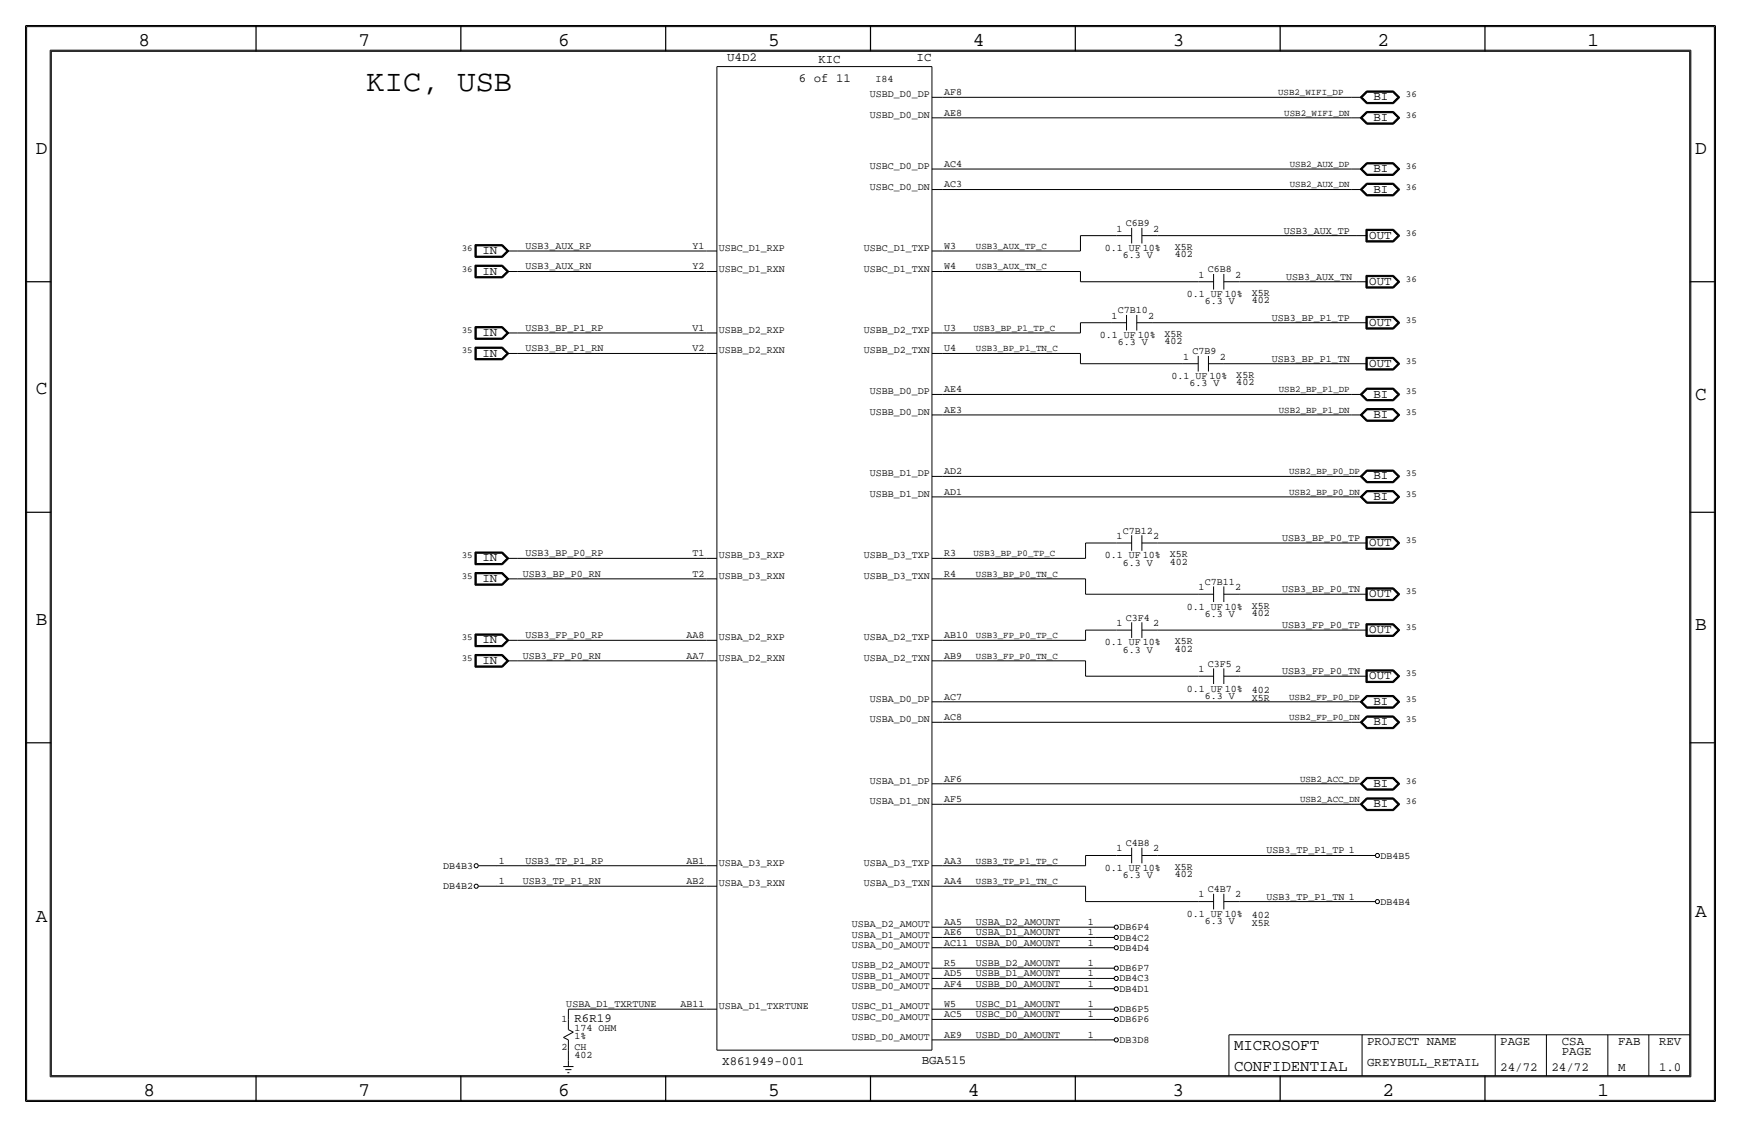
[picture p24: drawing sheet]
<svg xmlns="http://www.w3.org/2000/svg" width="432mm" height="279mm" viewBox="0 0 432 279" stroke-linecap="round" stroke-linejoin="round" font-family="sans-serif">
<defs><g id="words">
<text font-size="7.5" x="90.9" y="22.6">KIC, USB</text>
<g font-size="4.8">
<text x="34.3" y="11.4">8</text>
<text x="88.9" y="11.4">7</text>
<text x="138.5" y="11.4">6</text>
<text x="190.5" y="11.4">5</text>
<text x="241.3" y="11.4">4</text>
<text x="290.8" y="11.4">3</text>
<text x="341.6" y="11.4">2</text>
<text x="393.7" y="11.4">1</text>
<text x="8.9" y="38.1">D</text>
<text x="420.4" y="38.1">D</text>
<text x="8.9" y="97.8">C</text>
<text x="420.4" y="99.1">C</text>
<text x="8.9" y="154.9">B</text>
<text x="420.4" y="156.2">B</text>
<text x="420.4" y="227.3">A</text>
<text x="8.9" y="228.6">A</text>
<text x="35.6" y="271.8">8</text>
<text x="88.9" y="271.8">7</text>
<text x="138.4" y="271.8">6</text>
<text x="190.5" y="271.8">5</text>
<text x="240" y="271.8">4</text>
<text x="290.8" y="271.8">3</text>
<text x="342.9" y="271.8">2</text>
<text x="396.2" y="271.8">1</text>
</g>
<g font-size="3.9">
<text x="306.1" y="260.4">MICROSOFT</text>
<text x="306.1" y="265.4">CONFIDENTIAL</text>
</g>
<g font-size="3.1">
<text x="180.3" y="15.2">U4D2</text>
<text x="203" y="15.6">KIC</text>
<text x="227.3" y="15.2">IC</text>
<text x="198.1" y="20.3">6 of 11</text>
<text x="340.6" y="30">BI</text>
<text x="340.6" y="24.9">BI</text>
<text x="340.6" y="42.7">BI</text>
<text x="340.6" y="47.8">BI</text>
<text x="339.6" y="59.2">OUT</text>
<text x="119.6" y="63">IN</text>
<text x="119.6" y="68.1">IN</text>
<text x="339.6" y="70.6">OUT</text>
<text x="119.6" y="83.3">IN</text>
<text x="339.6" y="80.8">OUT</text>
<text x="119.6" y="88.4">IN</text>
<text x="339.6" y="90.9">OUT</text>
<text x="340.6" y="98.6">BI</text>
<text x="340.6" y="103.6">BI</text>
<text x="340.6" y="118.9">BI</text>
<text x="340.6" y="124">BI</text>
<text x="339.6" y="135.4">OUT</text>
<text x="119.6" y="139.2">IN</text>
<text x="119.6" y="144.3">IN</text>
<text x="339.6" y="148.1">OUT</text>
<text x="119.6" y="159.5">IN</text>
<text x="339.6" y="157">OUT</text>
<text x="119.6" y="164.6">IN</text>
<text x="339.6" y="168.4">OUT</text>
<text x="340.6" y="179.8">BI</text>
<text x="340.6" y="174.8">BI</text>
<text x="340.6" y="195.1">BI</text>
<text x="340.6" y="200.2">BI</text>
<text x="142.5" y="253.5">R6R19</text>
<text x="228.6" y="263.8">BGA515</text>
<text x="339.1" y="259.1">PROJECT NAME</text>
<text x="372.1" y="259.1">PAGE</text>
<text x="387.4" y="259.1">CSA</text>
<text x="387.4" y="261.6">PAGE</text>
<text x="401.3" y="259.1">FAB</text>
<text x="411.5" y="259.1">REV</text>
<text x="179.1" y="264.1">X861949-001</text>
<text x="339.1" y="264.2">GREYBULL_RETAIL</text>
<text x="372.1" y="265.4">24/72</text>
<text x="384.8" y="265.4">24/72</text>
<text x="401.3" y="265.4">M</text>
<text x="411.5" y="265.4">1.0</text>
</g>
<g font-size="2.5">
<text x="217.2" y="20.3">I84</text>
<text x="234.2" y="23.6">AF8</text>
<text x="215.7" y="24.1">USBD_D0_DP</text>
<text x="215.7" y="29.2">USBD_D0_DN</text>
<text x="234.2" y="28.7">AE8</text>
<text x="215.7" y="41.9">USBC_D0_DP</text>
<text x="234.2" y="41.4">AC4</text>
<text x="215.7" y="47">USBC_D0_DN</text>
<text x="234.2" y="46.5">AC3</text>
<text x="276.9" y="57.4">1</text>
<text x="279.2" y="56.1">C6B9</text>
<text x="286" y="57.4">2</text>
<text x="318.4" y="57.9">USB3_AUX_TP</text>
<text x="130.3" y="61.7">USB3_AUX_RP</text>
<text x="171.8" y="61.7">Y1</text>
<text x="178.3" y="62.2">USBC_D1_RXP</text>
<text x="214.3" y="62.2">USBC_D1_TXP</text>
<text x="234.2" y="61.7">W3</text>
<text x="274" y="62.2">0.1 UF 10%</text>
<text x="278.5" y="64">6.3 V</text>
<text x="291.4" y="62">X5R</text>
<text x="291.4" y="63.8">402</text>
<text x="130.3" y="66.8">USB3_AUX_RN</text>
<text x="171.8" y="66.8">Y2</text>
<text x="178.3" y="67.3">USBC_D1_RXN</text>
<text x="214.3" y="67.3">USBC_D1_TXN</text>
<text x="234.2" y="66.8">W4</text>
<text x="297.2" y="68.8">1</text>
<text x="299.5" y="67.6">C6B8</text>
<text x="306.3" y="68.8">2</text>
<text x="319" y="69.3">USB3_AUX_TN</text>
<text x="277.2" y="77.7">C7B10</text>
<text x="294.3" y="73.7">0.1 UF 10%</text>
<text x="298.8" y="75.5">6.3 V</text>
<text x="310.4" y="75.2">402</text>
<text x="310.4" y="73.4">X5R</text>
<text x="130.3" y="82">USB3_BP_P1_RP</text>
<text x="171.8" y="82">V1</text>
<text x="178.3" y="82.6">USBB_D2_RXP</text>
<text x="214.3" y="82.6">USBB_D2_TXP</text>
<text x="234.2" y="82">U3</text>
<text x="272.8" y="83.8">0.1 UF 10%</text>
<text x="275.6" y="79">1</text>
<text x="284.7" y="79">2</text>
<text x="288.9" y="83.6">X5R</text>
<text x="315.4" y="79.5">USB3_BP_P1_TP</text>
<text x="130.3" y="87.1">USB3_BP_P1_RN</text>
<text x="171.8" y="87.1">V2</text>
<text x="178.3" y="87.6">USBB_D2_RXN</text>
<text x="214.3" y="87.6">USBB_D2_TXN</text>
<text x="234.2" y="87.1">U4</text>
<text x="277.2" y="85.6">6.3 V</text>
<text x="288.9" y="85.4">402</text>
<text x="293.4" y="89.1">1</text>
<text x="295.7" y="87.9">C7B9</text>
<text x="302.5" y="89.1">2</text>
<text x="315.4" y="89.7">USB3_BP_P1_TN</text>
<text x="290.5" y="94">0.1 UF 10%</text>
<text x="295" y="95.8">6.3 V</text>
<text x="306.6" y="93.7">X5R</text>
<text x="306.6" y="95.5">402</text>
<text x="215.7" y="97.8">USBB_D0_DP</text>
<text x="234.2" y="97.3">AE4</text>
<text x="215.7" y="102.9">USBB_D0_DN</text>
<text x="234.2" y="102.4">AE3</text>
<text x="215.7" y="118.1">USBB_D1_DP</text>
<text x="234.2" y="117.6">AD2</text>
<text x="215.7" y="123.2">USBB_D1_DN</text>
<text x="234.2" y="122.7">AD1</text>
<text x="130.3" y="137.9">USB3_BP_P0_RP</text>
<text x="171.8" y="137.9">T1</text>
<text x="234.2" y="137.9">R3</text>
<text x="276.9" y="133.6">1</text>
<text x="278.5" y="132.3">C7B12</text>
<text x="286" y="133.6">2</text>
<text x="318" y="134.1">USB3_BP_P0_TP</text>
<text x="129.6" y="143">USB3_BP_P0_RN</text>
<text x="171.8" y="143">T2</text>
<text x="178.3" y="138.4">USBB_D3_RXP</text>
<text x="178.3" y="143.5">USBB_D3_RXN</text>
<text x="214.3" y="138.4">USBB_D3_TXP</text>
<text x="214.3" y="143.5">USBB_D3_TXN</text>
<text x="234.2" y="143">R4</text>
<text x="274" y="138.4">0.1 UF 10%</text>
<text x="278.5" y="140.2">6.3 V</text>
<text x="290.1" y="140">402</text>
<text x="290.1" y="138.2">X5R</text>
<text x="297.2" y="146.3">1</text>
<text x="298.8" y="145">C7B11</text>
<text x="306.3" y="146.3">2</text>
<text x="318" y="146.8">USB3_BP_P0_TN</text>
<text x="276.9" y="155.2">1</text>
<text x="279.2" y="153.9">C3F4</text>
<text x="286" y="155.2">2</text>
<text x="294.3" y="151.1">0.1 UF 10%</text>
<text x="298.8" y="152.9">6.3 V</text>
<text x="310.4" y="152.7">402</text>
<text x="310.4" y="150.9">X5R</text>
<text x="318" y="155.7">USB3_FP_P0_TP</text>
<text x="130.3" y="158.2">USB3_FP_P0_RP</text>
<text x="170.3" y="158.2">AA8</text>
<text x="178.3" y="158.8">USBA_D2_RXP</text>
<text x="214.3" y="158.8">USBA_D2_TXP</text>
<text x="234.2" y="158.2">AB10</text>
<text x="274" y="160">0.1 UF 10%</text>
<text x="278.5" y="161.8">6.3 V</text>
<text x="291.4" y="159.8">X5R</text>
<text x="291.4" y="161.5">402</text>
<text x="129.6" y="163.3">USB3_FP_P0_RN</text>
<text x="170.3" y="163.3">AA7</text>
<text x="178.3" y="163.8">USBA_D2_RXN</text>
<text x="214.3" y="163.8">USBA_D2_TXN</text>
<text x="234.2" y="163.3">AB9</text>
<text x="297.2" y="166.6">1</text>
<text x="299.5" y="165.3">C3F5</text>
<text x="306.3" y="166.6">2</text>
<text x="318" y="167.1">USB3_FP_P0_TN</text>
<text x="215.7" y="174">USBA_D0_DP</text>
<text x="234.2" y="173.5">AC7</text>
<text x="294.3" y="171.5">0.1 UF 10%</text>
<text x="298.8" y="173.2">6.3 V</text>
<text x="310.4" y="173.7">X5R</text>
<text x="310.4" y="171.7">402</text>
<text x="215.7" y="179.1">USBA_D0_DN</text>
<text x="234.2" y="178.6">AC8</text>
<text x="215.7" y="194.3">USBA_D1_DP</text>
<text x="234.2" y="193.8">AF6</text>
<text x="215.7" y="199.4">USBA_D1_DN</text>
<text x="234.2" y="198.9">AF5</text>
<text x="279.2" y="209.8">C4B8</text>
<text x="109.9" y="215.4">DB4B3</text>
<text x="123.7" y="214.1">1</text>
<text x="130.3" y="214.1">USB3_TP_P1_RP</text>
<text x="170.3" y="214.1">AB1</text>
<text x="178.3" y="214.6">USBA_D3_RXP</text>
<text x="214.3" y="214.6">USBA_D3_TXP</text>
<text x="234.2" y="214.1">AA3</text>
<text x="274" y="215.9">0.1 UF 10%</text>
<text x="276.9" y="211.1">1</text>
<text x="286" y="211.1">2</text>
<text x="291.4" y="215.6">X5R</text>
<text x="314.1" y="211.6">USB3_TP_P1_TP 1</text>
<text x="342.4" y="212.8">DB4B5</text>
<text x="109.9" y="220.5">DB4B2</text>
<text x="123.7" y="219.2">1</text>
<text x="129.6" y="219.2">USB3_TP_P1_RN</text>
<text x="170.3" y="219.2">AB2</text>
<text x="178.3" y="219.7">USBA_D3_RXN</text>
<text x="214.3" y="219.7">USBA_D3_TXN</text>
<text x="234.2" y="219.2">AA4</text>
<text x="278.5" y="217.7">6.3 V</text>
<text x="291.4" y="217.4">402</text>
<text x="299.5" y="221.2">C4B7</text>
<text x="294.3" y="227.3">0.1 UF 10%</text>
<text x="297.2" y="222.5">1</text>
<text x="306.3" y="222.5">2</text>
<text x="310.4" y="227.6">402</text>
<text x="314.1" y="223">USB3_TP_P1_TN 1</text>
<text x="342.4" y="224.3">DB4B4</text>
<text x="211.3" y="229.9">USBA_D2_AMOUT</text>
<text x="211.3" y="232.4">USBA_D1_AMOUT</text>
<text x="234.2" y="229.4">AA5</text>
<text x="234.2" y="231.9">AE6</text>
<text x="242.1" y="231.9">USBA_D1_AMOUNT</text>
<text x="242.1" y="229.4">USBA_D2_AMOUNT</text>
<text x="269.8" y="231.9">1</text>
<text x="269.8" y="229.4">1</text>
<text x="277.6" y="233.2">DB4C2</text>
<text x="277.6" y="230.6">DB6P4</text>
<text x="298.8" y="229.1">6.3 V</text>
<text x="310.4" y="229.6">X5R</text>
<text x="211.3" y="235">USBA_D0_AMOUT</text>
<text x="234.2" y="239.5">R5</text>
<text x="234.2" y="234.4">AC11</text>
<text x="242.1" y="234.4">USBA_D0_AMOUNT</text>
<text x="242.1" y="239.5">USBB_D2_AMOUNT</text>
<text x="269.8" y="239.5">1</text>
<text x="269.8" y="234.4">1</text>
<text x="277.6" y="235.7">DB4D4</text>
<text x="211.3" y="240">USBB_D2_AMOUT</text>
<text x="211.3" y="242.6">USBB_D1_AMOUT</text>
<text x="211.3" y="245.1">USBB_D0_AMOUT</text>
<text x="234.2" y="242.1">AD5</text>
<text x="234.2" y="244.6">AF4</text>
<text x="242.1" y="244.6">USBB_D0_AMOUNT</text>
<text x="242.1" y="242.1">USBB_D1_AMOUNT</text>
<text x="269.8" y="244.6">1</text>
<text x="269.8" y="242.1">1</text>
<text x="277.6" y="245.9">DB4D1</text>
<text x="277.6" y="243.3">DB4C3</text>
<text x="277.6" y="240.8">DB6P7</text>
<text x="140.5" y="249.7">USBA_D1_TXRTUNE</text>
<text x="168.8" y="249.7">AB11</text>
<text x="178.3" y="250.2">USBA_D1_TXRTUNE</text>
<text x="211.3" y="250.2">USBC_D1_AMOUT</text>
<text x="234.2" y="249.7">W5</text>
<text x="242.1" y="249.7">USBC_D1_AMOUNT</text>
<text x="269.8" y="249.7">1</text>
<text x="277.6" y="251">DB6P5</text>
<text x="139.2" y="253.5">1</text>
<text x="142.5" y="255.5">174 OHM</text>
<text x="142.5" y="257.6">1%</text>
<text x="211.3" y="252.7">USBC_D0_AMOUT</text>
<text x="211.3" y="257.8">USBD_D0_AMOUT</text>
<text x="234.2" y="257.3">AE9</text>
<text x="234.2" y="252.2">AC5</text>
<text x="242.1" y="257.3">USBD_D0_AMOUNT</text>
<text x="242.1" y="252.2">USBC_D0_AMOUNT</text>
<text x="269.8" y="257.3">1</text>
<text x="269.8" y="252.2">1</text>
<text x="277.6" y="253.5">DB6P6</text>
<text x="139.2" y="260.3">2</text>
<text x="142.5" y="260.4">CH</text>
<text x="142.5" y="262.4">402</text>
<text x="277.6" y="258.6">DB3D8</text>
</g>
<g font-size="2.3">
<text x="317" y="23.6">USB2_WIFI_DP</text>
<text x="318.5" y="28.7">USB2_WIFI_DN</text>
<text x="348.7" y="29.2">36</text>
<text x="348.7" y="24.1">36</text>
<text x="319.9" y="41.4">USB2_AUX_DP</text>
<text x="348.7" y="41.9">36</text>
<text x="319.9" y="46.5">USB2_AUX_DN</text>
<text x="348.7" y="47">36</text>
<text x="348.7" y="58.4">36</text>
<text x="114.5" y="62.2">36</text>
<text x="242.1" y="61.7">USB3_AUX_TP_C</text>
<text x="114.5" y="67.3">36</text>
<text x="242.1" y="66.8">USB3_AUX_TN_C</text>
<text x="348.7" y="69.9">36</text>
<text x="114.5" y="82.5">35</text>
<text x="241.5" y="82">USB3_BP_P1_TP_C</text>
<text x="348.7" y="80">35</text>
<text x="114.5" y="87.6">35</text>
<text x="242.1" y="87.1">USB3_BP_P1_TN_C</text>
<text x="348.7" y="90.2">35</text>
<text x="317.2" y="97.3">USB2_BP_P1_DP</text>
<text x="348.7" y="97.8">35</text>
<text x="317.2" y="102.4">USB2_BP_P1_DN</text>
<text x="348.7" y="102.9">35</text>
<text x="319.7" y="117.6">USB2_BP_P0_DP</text>
<text x="348.7" y="118.1">35</text>
<text x="319.7" y="122.7">USB2_BP_P0_DN</text>
<text x="348.7" y="123.2">35</text>
<text x="241.5" y="137.9">USB3_BP_P0_TP_C</text>
<text x="348.7" y="134.6">35</text>
<text x="114.5" y="143.5">35</text>
<text x="114.5" y="138.4">35</text>
<text x="242.1" y="143">USB3_BP_P0_TN_C</text>
<text x="348.7" y="147.3">35</text>
<text x="114.5" y="158.8">35</text>
<text x="242.1" y="158.2">USB3_FP_P0_TP_C</text>
<text x="348.7" y="156.2">35</text>
<text x="114.5" y="163.8">35</text>
<text x="242.1" y="163.3">USB3_FP_P0_TN_C</text>
<text x="348.7" y="167.6">35</text>
<text x="319.7" y="173.5">USB2_FP_P0_DP</text>
<text x="348.7" y="174">35</text>
<text x="319.7" y="178.6">USB2_FP_P0_DN</text>
<text x="348.7" y="179.1">35</text>
<text x="322.4" y="193.8">USB2_ACC_DP</text>
<text x="348.7" y="194.3">36</text>
<text x="322.4" y="198.9">USB2_ACC_DN</text>
<text x="348.7" y="199.4">36</text>
<text x="242.1" y="214.1">USB3_TP_P1_TP_C</text>
<text x="242.1" y="219.2">USB3_TP_P1_TN_C</text>
</g>
</g></defs>
<!-- layer: Nets -->
<g fill="none" stroke="#000" stroke-width=".25">
<path d="M233.7 24.1h101.6zM233.7 29.2h101.6zM233.7 41.9h101.6zM233.7 47h101.6zM268 58.4h8.9zM268 58.4v3.8zM287 58.4h49.5zM128.3 62.2h47zM128.3 67.3h47zM233.7 67.3h34.3zM233.7 62.2h34.3zM268 69.8h29.2z"/>
<path d="M268 67.3v2.5zM307.3 69.8h29.3zM128.3 87.6h47zM128.3 82.5h47zM233.7 97.8h101.6zM233.7 82.5h34.3zM233.7 87.6h34.3zM268 80v2.5zM268 90.2h25.4zM268 87.6v2.6zM268 80h7.6zM285.7 80h50.8z"/>
<path d="M303.5 90.2h33zM233.7 102.9h101.6zM233.7 118.1h101.6zM128.3 138.4h47zM233.7 138.4h35.5zM233.7 123.2h101.6zM269.2 134.6h7.7zM269.2 134.6v3.8zM287 134.6h49.5zM128.3 158.8h47zM128.3 143.5h47zM233.7 158.8h35.5z"/>
<path d="M233.7 143.5h35.5zM269.2 156.2v2.6zM269.2 156.2h7.7zM269.2 143.5v3.8zM269.2 147.3h28zM287 156.2h49.5zM307.3 147.3h29.2zM128.3 163.8h47zM233.7 163.8h35.5zM233.7 179.1h101.6zM233.7 174h101.6zM269.2 167.6h28z"/>
<path d="M269.2 163.8v3.8zM307.3 167.6h29.2zM233.7 194.3h101.6zM233.7 199.4h101.6zM123.2 214.6h52.1zM123.2 219.7h52.1zM233.7 219.7h35.5zM233.7 214.6h35.5zM269.2 219.7v3.8zM269.2 212.1v2.5zM269.2 212.1h7.7zM287 212.1h49.5z"/>
<path d="M233.7 229.9h38.1zM233.7 232.4h38.1zM233.7 234.9h38.1zM269.2 223.5h28zM307.3 223.5h29.2zM141 250.2v2.5zM141 250.2h34.3zM233.7 240h38.1zM233.7 250.2h38.1zM233.7 242.6h38.1zM233.7 245.1h38.1zM233.7 252.7h38.1z"/>
<path d="M233.7 257.8h38.1zM141 260.3v2.6z"/>
</g>
<!-- layer: Components -->
<g fill="none" stroke="#000" stroke-width=".25">
<path d="M177.8 16.5v243.8zM177.8 16.5h53.3zM231.1 16.5v243.8zM231.1 24.1h2.6zM231.1 29.2h2.6zM335.3 29.2h2.5zM335.3 24.1h2.5zM337.4 29.2l1.5 1.6zM337.4 24.1l1.5 1.6zM337.4 29.2l1.5-1.6zM337.4 24.1l1.5-1.5zM337.5 29.2l1.5-1.5z"/>
<path d="M337.5 24.1l1.5-1.4zM337.5 29.2l1.5 1.5zM337.5 24.1l1.5 1.5zM337.7 29.2l1.3-1.4zM337.7 24.1l1.3-1.3zM337.7 29.2l1.3 1.4zM337.7 24.1l1.3 1.4zM337.8 24.1l1.3-1.2zM337.8 29.2l1.3 1.3zM337.8 24.1l1.3 1.3zM338.9 30.8h6.7zM338.9 25.7h6.7z"/>
<path d="M338.9 27.6h6.7zM338.9 22.6h6.7zM339 30.7h6.5zM339 25.6h6.5zM339 27.7h6.5zM339 22.7h6.5zM339 27.8h6.5zM339 22.8h6.5zM339 30.6h6.5zM339 25.5h6.5zM339.1 27.9l-1.3 1.3zM339.1 27.9h6.3z"/>
<path d="M339.1 22.9h6.3zM339.1 30.5h6.3zM339.1 25.4h6.3zM345.4 27.9l1.3 1.3zM345.4 22.9l1.3 1.2zM345.4 30.5l1.3-1.3zM345.5 30.6l1.4-1.4zM345.5 25.5l1.4-1.4zM345.5 27.8l1.4 1.4zM345.5 22.8l1.4 1.3zM345.5 27.7l1.5 1.5zM345.5 22.7l1.5 1.4z"/>
<path d="M345.5 30.7l1.5-1.5zM345.5 25.6l1.5-1.5zM345.6 27.6l1.6 1.6zM345.6 22.6l1.6 1.5zM345.6 30.8l1.6-1.6zM345.6 25.7l1.6-1.6zM346.7 24.1l-1.3 1.3zM231.1 41.9h2.6zM231.1 47h2.6zM276.9 58.4h3.8zM280.7 56.5v3.9zM283.2 58.4h3.8z"/>
<path d="M283.2 56.5v3.9zM335.3 41.9h2.5zM335.3 47h2.5zM336.5 58.4h2.6zM337.4 41.9l1.5 1.6zM337.4 47l1.5 1.6zM337.4 41.9l1.5-1.6zM337.4 47l1.5-1.6zM337.5 41.9l1.5-1.5zM337.5 47l1.5-1.5zM337.5 41.9l1.5 1.5zM337.5 47l1.5 1.5z"/>
<path d="M337.7 41.9l1.3-1.4zM337.7 47l1.3-1.4zM337.7 41.9l1.3 1.4zM337.7 47l1.3 1.4zM337.8 41.9l1.3-1.3zM337.8 41.9l1.3 1.3zM337.8 47l1.3 1.3zM338.8 60h6.8zM338.8 56.8v3.2zM338.8 56.8h6.8zM338.9 56.9v3zM338.9 59.9h6.6z"/>
<path d="M338.9 56.9h6.6zM338.9 43.5h6.7zM338.9 48.6h6.7zM338.9 40.3h6.7zM338.9 45.4h6.7zM339 57v2.8zM339 59.8h6.5zM339 43.4h6.5zM339 48.5h6.5zM339 57h6.5zM339 40.4h6.5zM339 45.5h6.5z"/>
<path d="M339 40.5h6.5zM339 45.6h6.5zM339 43.3h6.5zM339 48.4h6.5zM339.1 45.7l-1.3 1.3zM339.1 57.2h6.3zM339.1 40.6h6.3zM339.1 45.7h6.3zM339.1 57.2v2.5zM339.1 59.7h6.3zM339.1 43.2h6.3zM339.1 48.3h6.3z"/>
<path d="M345.4 57.1l1.3 1.3zM345.4 40.6l1.3 1.3zM345.4 45.7l1.3 1.3zM345.4 59.7l1.3-1.3zM345.4 48.3l1.3-1.3zM345.5 59.8l1.4-1.4zM345.5 43.3l1.4-1.4zM345.5 48.4l1.4-1.4zM345.5 57l1.4 1.4zM345.5 40.5l1.4 1.4zM345.5 45.6l1.4 1.4zM345.5 56.9l1.5 1.5z"/>
<path d="M345.5 40.4l1.5 1.5zM345.5 45.5l1.5 1.5zM345.5 59.9l1.5-1.5zM345.5 43.4l1.5-1.5zM345.5 48.5l1.5-1.5zM345.6 56.8l1.6 1.6zM345.6 40.3l1.6 1.6zM345.6 45.4l1.6 1.6zM345.6 60l1.6-1.6zM345.6 43.5l1.6-1.6zM345.6 48.6l1.6-1.6zM346.7 41.9l-1.3 1.3z"/>
<path d="M117.8 65.7h6.8zM117.8 60.7h6.8zM117.8 65.7v3.2zM117.8 68.9h6.8zM117.8 60.7v3.1zM117.8 63.8h6.8zM117.9 65.8h6.7zM117.9 60.8h6.7zM117.9 65.8v3zM117.9 68.8h6.7zM117.9 60.8v2.9zM117.9 63.7h6.7z"/>
<path d="M118 65.9v2.8zM118 68.7h6.5zM118 60.9v2.7zM118 63.6h6.5zM118 65.9h6.5zM118 60.9h6.5zM118.1 66h6.4zM118.1 66v2.6zM118.1 68.6h6.4zM118.1 61h6.4zM118.1 61v2.5zM118.1 63.5h6.4z"/>
<path d="M124.5 66l1.2 1.3zM124.5 61l1.2 1.2zM124.5 68.6l1.2-1.3zM124.5 63.5l1.2-1.3zM124.5 68.7l1.4-1.4zM124.5 63.6l1.4-1.4zM124.5 65.9l1.4 1.4zM124.5 60.9l1.4 1.3zM124.6 68.8l1.4-1.5zM124.6 63.7l1.4-1.5zM124.6 65.8l1.4 1.5zM124.6 60.8l1.4 1.4z"/>
<path d="M124.6 65.7l1.6 1.6zM124.6 60.7l1.6 1.5zM124.6 68.9l1.6-1.6zM124.6 63.8l1.6-1.6zM125.7 67.3h2.6zM125.7 62.2h2.6zM175.3 67.3h2.5zM175.3 62.2h2.5zM231.1 67.3h2.6zM231.1 62.2h2.6zM279.4 78.1v3.8zM281.9 78.1v3.8z"/>
<path d="M297.2 69.8h3.8zM301 67.9v3.9zM303.5 69.8h3.8zM303.5 67.9v3.9zM336.5 69.8h2.6zM338.8 71.4h6.8zM338.8 68.3v3.1zM338.8 78.4v3.2zM338.8 68.3h6.8zM338.8 78.4h6.8zM338.9 68.4v2.9zM338.9 71.3h6.6z"/>
<path d="M338.9 78.5v3zM338.9 68.4h6.6zM338.9 78.5h6.6zM339 68.5v2.7zM339 71.2h6.5zM339 78.6v2.8zM339 68.5h6.5zM339 78.6h6.5zM339.1 68.6h6.3zM339.1 78.7h6.3zM339.1 68.6v2.5zM339.1 71.1h6.3z"/>
<path d="M339.1 78.7v2.6zM345.4 68.6l1.3 1.2zM345.4 78.7l1.3 1.3zM345.5 71.2l1.4-1.3zM345.5 68.5l1.4 1.3zM345.5 78.6l1.4 1.4zM345.5 68.4l1.5 1.4zM345.5 78.5l1.5 1.5zM345.5 71.3l1.5-1.4zM345.6 68.3l1.6 1.5zM345.6 78.4l1.6 1.6zM345.6 71.4l1.6-1.6z"/>
<path d="M346.7 69.8l-1.3 1.3zM117.8 81h6.8zM117.8 86.1h6.8zM117.8 81v3.1zM117.8 84.1h6.8zM117.8 86.1v3.1zM117.8 89.2h6.8zM117.9 81.1h6.7zM117.9 86.2h6.7zM117.9 81.1v2.9zM117.9 84h6.7zM117.9 86.2v2.9z"/>
<path d="M117.9 89.1h6.7zM118 81.2v2.7zM118 83.9h6.5zM118 86.3v2.7zM118 89h6.5zM118 81.2h6.5zM118 86.3h6.5zM118.1 81.3h6.4zM118.1 81.3v2.5zM118.1 83.8h6.4zM118.1 86.4h6.4zM118.1 86.4v2.5z"/>
<path d="M118.1 88.9h6.4zM124.5 81.3l1.2 1.2zM124.5 86.4l1.2 1.2zM124.5 83.8l1.2-1.3zM124.5 88.9l1.2-1.3zM124.5 83.9l1.4-1.3zM124.5 89l1.4-1.4zM124.5 81.2l1.4 1.3zM124.5 86.3l1.4 1.3zM124.6 84l1.4-1.4zM124.6 89.1l1.4-1.5zM124.6 81.1l1.4 1.4z"/>
<path d="M124.6 86.2l1.4 1.4zM124.6 81l1.6 1.5zM124.6 86.1l1.6 1.5zM124.6 84.1l1.6-1.6zM124.6 89.2l1.6-1.6zM125.7 82.5h2.6zM125.7 87.6h2.6zM175.3 82.5h2.5zM175.3 87.6h2.5zM231.1 87.6h2.6zM231.1 82.5h2.6zM231.1 97.8h2.6z"/>
<path d="M275.6 80h3.8zM281.9 80h3.9zM293.4 90.2h3.8zM297.2 88.2v3.9zM299.7 90.2h3.8zM299.7 88.2v3.9zM335.3 97.8h2.5zM336.5 90.2h2.6zM336.5 80h2.6zM337.4 97.8l1.5 1.6zM337.4 97.8l1.5-1.6zM337.5 97.8l1.5-1.5z"/>
<path d="M337.5 97.8l1.5 1.5zM337.7 97.8l1.3-1.4zM337.7 97.8l1.3 1.4zM337.8 97.8l1.3-1.3zM337.8 97.8l1.3 1.3zM338.8 91.7h6.8zM338.8 88.6v3.1zM338.8 81.6h6.8zM338.8 88.6h6.8zM338.9 88.7v2.9zM338.9 91.6h6.6zM338.9 81.5h6.6z"/>
<path d="M338.9 88.7h6.6zM338.9 99.4h6.7zM338.9 96.2h6.7zM339 99.3h6.5zM339 88.8v2.7zM339 91.5h6.5zM339 81.4h6.5zM339 88.8h6.5zM339 96.3h6.5zM339 96.4h6.5zM339 99.2h6.5zM339.1 96.5h6.3z"/>
<path d="M339.1 88.9h6.3zM339.1 99.1h6.3zM339.1 88.9v2.5zM339.1 91.4h6.3zM339.1 81.3h6.3zM345.4 96.5l1.3 1.3zM345.4 88.9l1.3 1.3zM345.4 99.1l1.3-1.3zM345.5 99.2l1.4-1.4zM345.5 91.5l1.4-1.3zM345.5 81.4l1.4-1.4zM345.5 96.4l1.4 1.4z"/>
<path d="M345.5 88.8l1.4 1.4zM345.5 96.3l1.5 1.5zM345.5 88.7l1.5 1.5zM345.5 99.3l1.5-1.5zM345.5 91.6l1.5-1.4zM345.5 81.5l1.5-1.5zM345.6 96.2l1.6 1.6zM345.6 88.6l1.6 1.6zM345.6 99.4l1.6-1.6zM345.6 91.7l1.6-1.5zM345.6 81.6l1.6-1.6zM346.7 90.2l-1.3 1.2z"/>
<path d="M346.7 80l-1.3 1.3zM231.1 102.9h2.6zM231.1 118.1h2.6zM335.3 102.9h2.5zM335.3 118.1h2.5zM337.4 102.9l1.5 1.5zM337.4 118.1l1.5 1.6zM337.4 102.9l1.5-1.6zM337.4 118.1l1.5-1.6zM337.5 102.9l1.5-1.5zM337.5 118.1l1.5-1.5zM337.5 102.9l1.5 1.4z"/>
<path d="M337.5 118.1l1.5 1.5zM337.7 102.9l1.3-1.4zM337.7 118.1l1.3-1.4zM337.7 102.9l1.3 1.3zM337.7 118.1l1.3 1.4zM337.8 102.9l1.3-1.3zM337.8 102.9l1.3 1.2zM337.8 118.1l1.3 1.3zM338.9 104.4h6.7zM338.9 119.7h6.7zM338.9 101.3h6.7zM338.9 116.5h6.7z"/>
<path d="M339 104.3h6.5zM339 119.6h6.5zM339 101.4h6.5zM339 116.6h6.5zM339 101.5h6.5zM339 116.7h6.5zM339 104.2h6.5zM339 119.5h6.5zM339.1 116.8l-1.3 1.3zM339.1 101.6h6.3zM339.1 116.8h6.3zM339.1 104.1h6.3z"/>
<path d="M339.1 119.4h6.3zM345.4 101.6l1.3 1.3zM345.4 116.8l1.3 1.3zM345.4 104.1l1.3-1.2zM345.5 104.2l1.4-1.3zM345.5 119.5l1.4-1.4zM345.5 101.5l1.4 1.4zM345.5 116.7l1.4 1.4zM345.5 101.4l1.5 1.5zM345.5 116.6l1.5 1.5zM345.5 104.3l1.5-1.4zM345.5 119.6l1.5-1.5z"/>
<path d="M345.6 101.3l1.6 1.6zM345.6 116.5l1.6 1.6zM345.6 104.4l1.6-1.5zM345.6 119.7l1.6-1.6zM346.7 118.1l-1.3 1.3zM117.8 136.9h6.8zM117.8 136.9v3.1zM117.9 137h6.7zM117.9 137v2.9zM117.9 139.9h6.7zM118 137.1v2.7zM118 139.8h6.5z"/>
<path d="M118 137.1h6.5zM118.1 137.2h6.4zM118.1 137.2v2.5zM118.1 139.7h6.4zM124.5 137.2l1.2 1.2zM124.5 139.7l1.2-1.3zM124.5 139.8l1.4-1.4zM124.5 137.1l1.4 1.3zM124.6 139.9l1.4-1.5zM124.6 137l1.4 1.4zM124.6 136.9l1.6 1.5zM125.7 138.4h2.6z"/>
<path d="M126.2 138.4l-1.6 1.6zM175.3 138.4h2.5zM231.1 123.2h2.6zM231.1 138.4h2.6zM276.9 134.6h3.8zM280.7 132.7v3.9zM283.2 134.6h3.8zM283.2 132.7v3.9zM335.3 123.2h2.5zM336.5 134.6h2.6zM337.4 123.2l1.5 1.6zM337.4 123.2l1.5-1.6z"/>
<path d="M337.5 123.2l1.5-1.5zM337.5 123.2l1.5 1.5zM337.7 123.2l1.3-1.4zM337.7 123.2l1.3 1.4zM337.8 123.2l1.3 1.3zM338.8 136.2h6.8zM338.8 133v3.2zM338.8 133h6.8zM338.9 133.1v3zM338.9 136.1h6.6zM338.9 133.1h6.6zM338.9 124.8h6.7z"/>
<path d="M338.9 121.6h6.7zM339 124.7h6.5zM339 133.2v2.8zM339 136h6.5zM339 133.2h6.5zM339 121.7h6.5zM339 121.8h6.5zM339 124.6h6.5zM339.1 121.9l-1.3 1.3zM339.1 121.9h6.3zM339.1 133.3h6.3zM339.1 124.5h6.3z"/>
<path d="M339.1 133.3v2.6zM339.1 135.9h6.3zM345.4 121.9l1.3 1.3zM345.4 133.4l1.3 1.2zM345.4 124.5l1.3-1.3zM345.4 135.9l1.3-1.3zM345.5 124.6l1.4-1.4zM345.5 136l1.4-1.4zM345.5 121.8l1.4 1.4zM345.5 133.2l1.4 1.4zM345.5 121.7l1.5 1.5zM345.5 133.1l1.5 1.5z"/>
<path d="M345.5 124.7l1.5-1.5zM345.5 136.1l1.5-1.5zM345.6 121.6l1.6 1.6zM345.6 133l1.6 1.6zM345.6 124.8l1.6-1.6zM345.6 136.2l1.6-1.6zM117.8 157.2h6.8zM117.8 141.9h6.8zM117.8 157.2v3.1zM117.8 140h6.8zM117.8 141.9v3.2zM117.8 145.1h6.8z"/>
<path d="M117.9 157.3h6.7zM117.9 142h6.7zM117.9 157.3v2.9zM117.9 142v3zM117.9 145h6.7zM118 157.4v2.7zM118 142.1v2.8zM118 144.9h6.5zM118 157.4h6.5zM118 142.1h6.5zM118.1 157.5h6.4zM118.1 157.5v2.5z"/>
<path d="M118.1 142.2h6.4zM118.1 142.2v2.6zM118.1 144.8h6.4zM124.5 157.5l1.2 1.3zM124.5 142.2l1.2 1.3zM124.5 144.8l1.2-1.3zM124.5 144.9l1.4-1.4zM124.5 157.4l1.4 1.4zM124.5 142.1l1.4 1.4zM124.6 145l1.4-1.5zM124.6 157.3l1.4 1.5zM124.6 142l1.4 1.5z"/>
<path d="M124.6 157.2l1.6 1.6zM124.6 141.9l1.6 1.6zM124.6 145.1l1.6-1.6zM125.7 158.8h2.6zM125.7 143.5h2.6zM126.2 158.7l-1.6 1.6zM175.3 143.5h2.5zM175.3 158.8h2.5zM231.1 143.5h2.6zM231.1 158.8h2.6zM276.9 156.2h3.8zM280.7 154.3v3.8z"/>
<path d="M283.2 156.2h3.8zM283.2 154.3v3.8zM297.2 147.3h3.8zM301 145.4v3.9zM303.5 147.3h3.8zM303.5 145.4v3.9zM336.5 156.2h2.6zM336.5 147.3h2.6zM338.8 157.8h6.8zM338.8 154.6v3.2zM338.8 148.9h6.8zM338.8 145.7v3.2z"/>
<path d="M338.8 154.6h6.8zM338.8 145.7h6.8zM338.9 154.7v3zM338.9 157.7h6.6zM338.9 145.8v3zM338.9 148.8h6.6zM338.9 154.7h6.6zM338.9 145.8h6.6zM339 154.8v2.8zM339 157.6h6.5zM339 145.9v2.8zM339 148.7h6.5z"/>
<path d="M339 154.8h6.5zM339 145.9h6.5zM339.1 154.9h6.3zM339.1 146h6.3zM339.1 154.9v2.6zM339.1 157.5h6.3zM339.1 146v2.6zM339.1 148.6h6.3zM345.4 154.9l1.3 1.3zM345.4 146.1l1.3 1.2zM345.4 148.6l1.3-1.3zM345.5 157.6l1.4-1.4z"/>
<path d="M345.5 148.7l1.4-1.4zM345.5 154.8l1.4 1.4zM345.5 145.9l1.4 1.4zM345.5 154.7l1.5 1.5zM345.5 145.8l1.5 1.5zM345.5 157.7l1.5-1.5zM345.5 148.8l1.5-1.5zM345.6 154.6l1.6 1.6zM345.6 145.7l1.6 1.6zM345.6 157.8l1.6-1.6zM345.6 148.9l1.6-1.6zM346.7 156.2l-1.3 1.3z"/>
<path d="M117.8 162.3h6.8zM117.8 162.3v3.1zM117.8 165.4h6.8zM117.8 160.3h6.8zM117.9 162.4h6.7zM117.9 162.4v2.9zM117.9 165.3h6.7zM117.9 160.2h6.7zM118 162.5v2.7zM118 165.2h6.5zM118 160.1h6.5zM118 162.5h6.5z"/>
<path d="M118.1 162.6h6.4zM118.1 162.6v2.5zM118.1 165.1h6.4zM118.1 160h6.4zM124.5 162.6l1.2 1.2zM124.5 165.1l1.2-1.3zM124.5 160l1.2-1.2zM124.5 165.2l1.4-1.4zM124.5 160.1l1.4-1.3zM124.5 162.5l1.4 1.3zM124.6 165.3l1.4-1.5zM124.6 160.2l1.4-1.5z"/>
<path d="M124.6 162.4l1.4 1.4zM124.6 162.3l1.6 1.5zM125.7 163.8h2.6zM126.2 163.8l-1.6 1.6zM175.3 163.8h2.5zM231.1 163.8h2.6zM231.1 174h2.6zM231.1 179.1h2.6zM297.2 167.6h3.8zM301 165.7v3.9zM303.5 167.6h3.8zM303.5 165.7v3.9z"/>
<path d="M335.3 179.1h2.5zM335.3 174h2.5zM336.5 167.6h2.6zM337.4 179.1l1.5 1.5zM337.4 174l1.5 1.6zM337.4 179.1l1.5-1.6zM337.4 174l1.5-1.6zM337.5 179.1l1.5-1.5zM337.5 174l1.5-1.5zM337.5 179.1l1.5 1.4zM337.5 174l1.5 1.5zM337.7 179.1l1.3-1.4z"/>
<path d="M337.7 174l1.3-1.4zM337.7 179.1l1.3 1.3zM337.7 174l1.3 1.4zM337.8 179.1l1.3-1.3zM337.8 174l1.3-1.3zM337.8 179.1l1.3 1.2zM337.8 174l1.3 1.3zM338.8 169.2h6.8zM338.8 166.1v3.1zM338.8 166.1h6.8zM338.9 166.2v2.9zM338.9 169.1h6.6z"/>
<path d="M338.9 166.2h6.6zM338.9 175.6h6.7zM338.9 177.5h6.7zM338.9 172.4h6.7zM339 175.5h6.5zM339 166.3v2.7zM339 169h6.5zM339 166.3h6.5zM339 177.6h6.5zM339 172.5h6.5zM339 177.7h6.5zM339 172.6h6.5z"/>
<path d="M339 175.4h6.5zM339.1 177.8h6.3zM339.1 172.7h6.3zM339.1 166.4h6.3zM339.1 175.3h6.3zM339.1 166.4v2.5zM339.1 168.9h6.3zM345.4 177.8l1.3 1.3zM345.4 172.7l1.3 1.3zM345.4 166.4l1.3 1.2zM345.4 175.3l1.3-1.3zM345.4 168.9l1.3-1.3z"/>
<path d="M345.5 175.4l1.4-1.4zM345.5 169l1.4-1.4zM345.5 177.7l1.4 1.4zM345.5 172.6l1.4 1.4zM345.5 166.3l1.4 1.3zM345.5 177.6l1.5 1.5zM345.5 172.5l1.5 1.5zM345.5 166.2l1.5 1.4zM345.5 175.5l1.5-1.5zM345.5 169.1l1.5-1.5zM345.6 177.5l1.6 1.6zM345.6 172.4l1.6 1.6z"/>
<path d="M345.6 166.1l1.6 1.5zM345.6 175.6l1.6-1.6zM345.6 169.2l1.6-1.6zM231.1 194.3h2.6zM231.1 199.4h2.6zM335.3 199.4h2.5zM335.3 194.3h2.5zM337.4 199.4l1.5 1.6zM337.4 194.3l1.5 1.6zM337.4 199.4l1.5-1.6zM337.4 194.3l1.5-1.6zM337.5 199.4l1.5-1.5z"/>
<path d="M337.5 194.3l1.5-1.5zM337.5 199.4l1.5 1.5zM337.5 194.3l1.5 1.5zM337.7 199.4l1.3-1.4zM337.7 194.3l1.3-1.4zM337.7 199.4l1.3 1.4zM337.7 194.3l1.3 1.4zM337.8 199.4l1.3-1.3zM337.8 194.3l1.3-1.3zM337.8 199.4l1.3 1.3zM337.8 194.3l1.3 1.3zM338.9 180.6h6.7z"/>
<path d="M338.9 195.9h6.7zM338.9 197.8h6.7zM338.9 192.7h6.7zM339 180.5h6.5zM339 195.8h6.5zM339 197.9h6.5zM339 192.8h6.5zM339 198h6.5zM339 192.9h6.5zM339 180.4h6.5zM339 195.7h6.5zM339.1 198.1h6.3z"/>
<path d="M339.1 193h6.3zM339.1 180.3h6.3zM339.1 195.6h6.3zM345.4 198.1l1.3 1.3zM345.4 193l1.3 1.3zM345.4 180.3l1.3-1.2zM345.4 195.6l1.3-1.3zM345.5 180.4l1.4-1.3zM345.5 195.7l1.4-1.4zM345.5 198l1.4 1.4zM345.5 192.9l1.4 1.4zM345.5 197.9l1.5 1.5z"/>
<path d="M345.5 192.8l1.5 1.5zM345.5 180.5l1.5-1.4zM345.5 195.8l1.5-1.5zM345.6 197.8l1.6 1.6zM345.6 192.7l1.6 1.6zM345.6 180.6l1.6-1.5zM345.6 195.9l1.6-1.6zM118.7 219.7h4.5zM118.7 214.6h4.5zM175.3 214.6h2.5zM175.3 219.7h2.5zM231.1 214.6h2.6z"/>
<path d="M231.1 219.7h2.6zM276.9 212.1h3.8zM280.7 210.2v3.8zM283.2 212.1h3.8zM283.2 210.2v3.8zM336.5 212.1h4.6zM338.9 201h6.7zM339 200.9h6.5zM339 200.8h6.5zM339.1 200.7h6.3zM345.4 200.7l1.3-1.3zM345.5 200.8l1.4-1.4z"/>
<path d="M345.5 200.9l1.5-1.5zM345.6 201l1.6-1.6zM231.1 229.9h2.6zM231.1 232.4h2.6zM231.1 234.9h2.6zM271.7 234.9h4.6zM271.7 232.4h4.6zM271.7 229.9h4.6zM297.2 223.5h3.8zM301 221.6v3.9zM303.5 223.5h3.8zM303.5 221.6v3.9z"/>
<path d="M336.5 223.5h4.6zM139.8 257.2l2.4-1.3zM139.8 257.2l1.2 .6zM141 252.7v2.6zM141 257.8v2.5zM141 255.3l1.2 .6zM175.3 250.2h2.5zM231.1 240h2.6zM231.1 242.6h2.6zM231.1 245.1h2.6zM231.1 250.2h2.6zM231.1 252.7h2.6z"/>
<path d="M231.1 257.8h2.6zM271.7 257.8h4.6zM271.7 252.7h4.6zM271.7 250.2h4.6zM271.7 245.1h4.6zM271.7 242.6h4.6zM271.7 240h4.6zM139.7 264.4h2.5zM140.2 265.2h1.5zM140.7 265.9h.5zM141 262.9v1.5zM177.8 260.3h53.3z"/>
<circle cx="118.1" cy="219.7" r=".51"/>
<circle cx="118.1" cy="214.6" r=".51"/>
<circle cx="341.6" cy="212.1" r=".51"/>
<circle cx="276.9" cy="229.9" r=".51"/>
<circle cx="276.9" cy="232.4" r=".51"/>
<circle cx="276.9" cy="235" r=".51"/>
<circle cx="341.6" cy="223.5" r=".51"/>
<circle cx="276.9" cy="257.8" r=".51"/>
<circle cx="276.9" cy="240" r=".51"/>
<circle cx="276.9" cy="252.7" r=".51"/>
<circle cx="276.9" cy="250.2" r=".51"/>
<circle cx="276.9" cy="245.1" r=".51"/>
<circle cx="276.9" cy="242.6" r=".51"/>
</g>
<!-- layer: Page Border and Title Block -->
<g fill="none" stroke="#000" stroke-width=".3">
<path d="M6.3 6.3v266.7zM6.4 6.3h419zM12.7 12.7h406.4zM12.7 12.7v254zM63.5 6.3v6.4zM114.3 6.3v6.4zM165.1 6.3v6.4zM215.9 6.3v6.4zM266.7 6.3v6.4zM317.5 6.3v6.4zM368.3 6.3v6.4zM419.1 12.7v254z"/>
<path d="M425.4 6.3v266.7zM6.3 69.8h6.4zM419.1 69.8h6.3zM6.3 127h6.4zM419.1 127h6.3zM6.3 184.1h6.4zM419.1 184.1h6.3zM6.4 273h419zM12.7 266.7h406.4zM63.5 266.7v6.3zM114.3 266.7v6.3zM165.1 266.7v6.3z"/>
<path d="M215.9 266.7v6.3zM266.7 266.7v6.3zM317.5 266.7v6.3zM368.3 266.7v6.3z"/>
</g>
<g fill="none" stroke="#000" stroke-width=".25">
<path d="M6.6 6.6h418.6zM6.6 6.6v266.2zM12.4 12.4v254.6zM12.4 12.4h407zM419.4 12.4v254.6zM425.2 6.6v266.2zM304.8 256.5v10.2zM304.8 256.5h114.3zM337.8 256.5v10.2zM370.8 256.5v10.2zM383.5 256.5v10.2zM398.8 256.5v10.2z"/>
<path d="M408.9 256.5v10.2zM6.6 272.8h418.6zM12.4 267h407z"/>
</g>
<use href="#words"/>
</svg>
